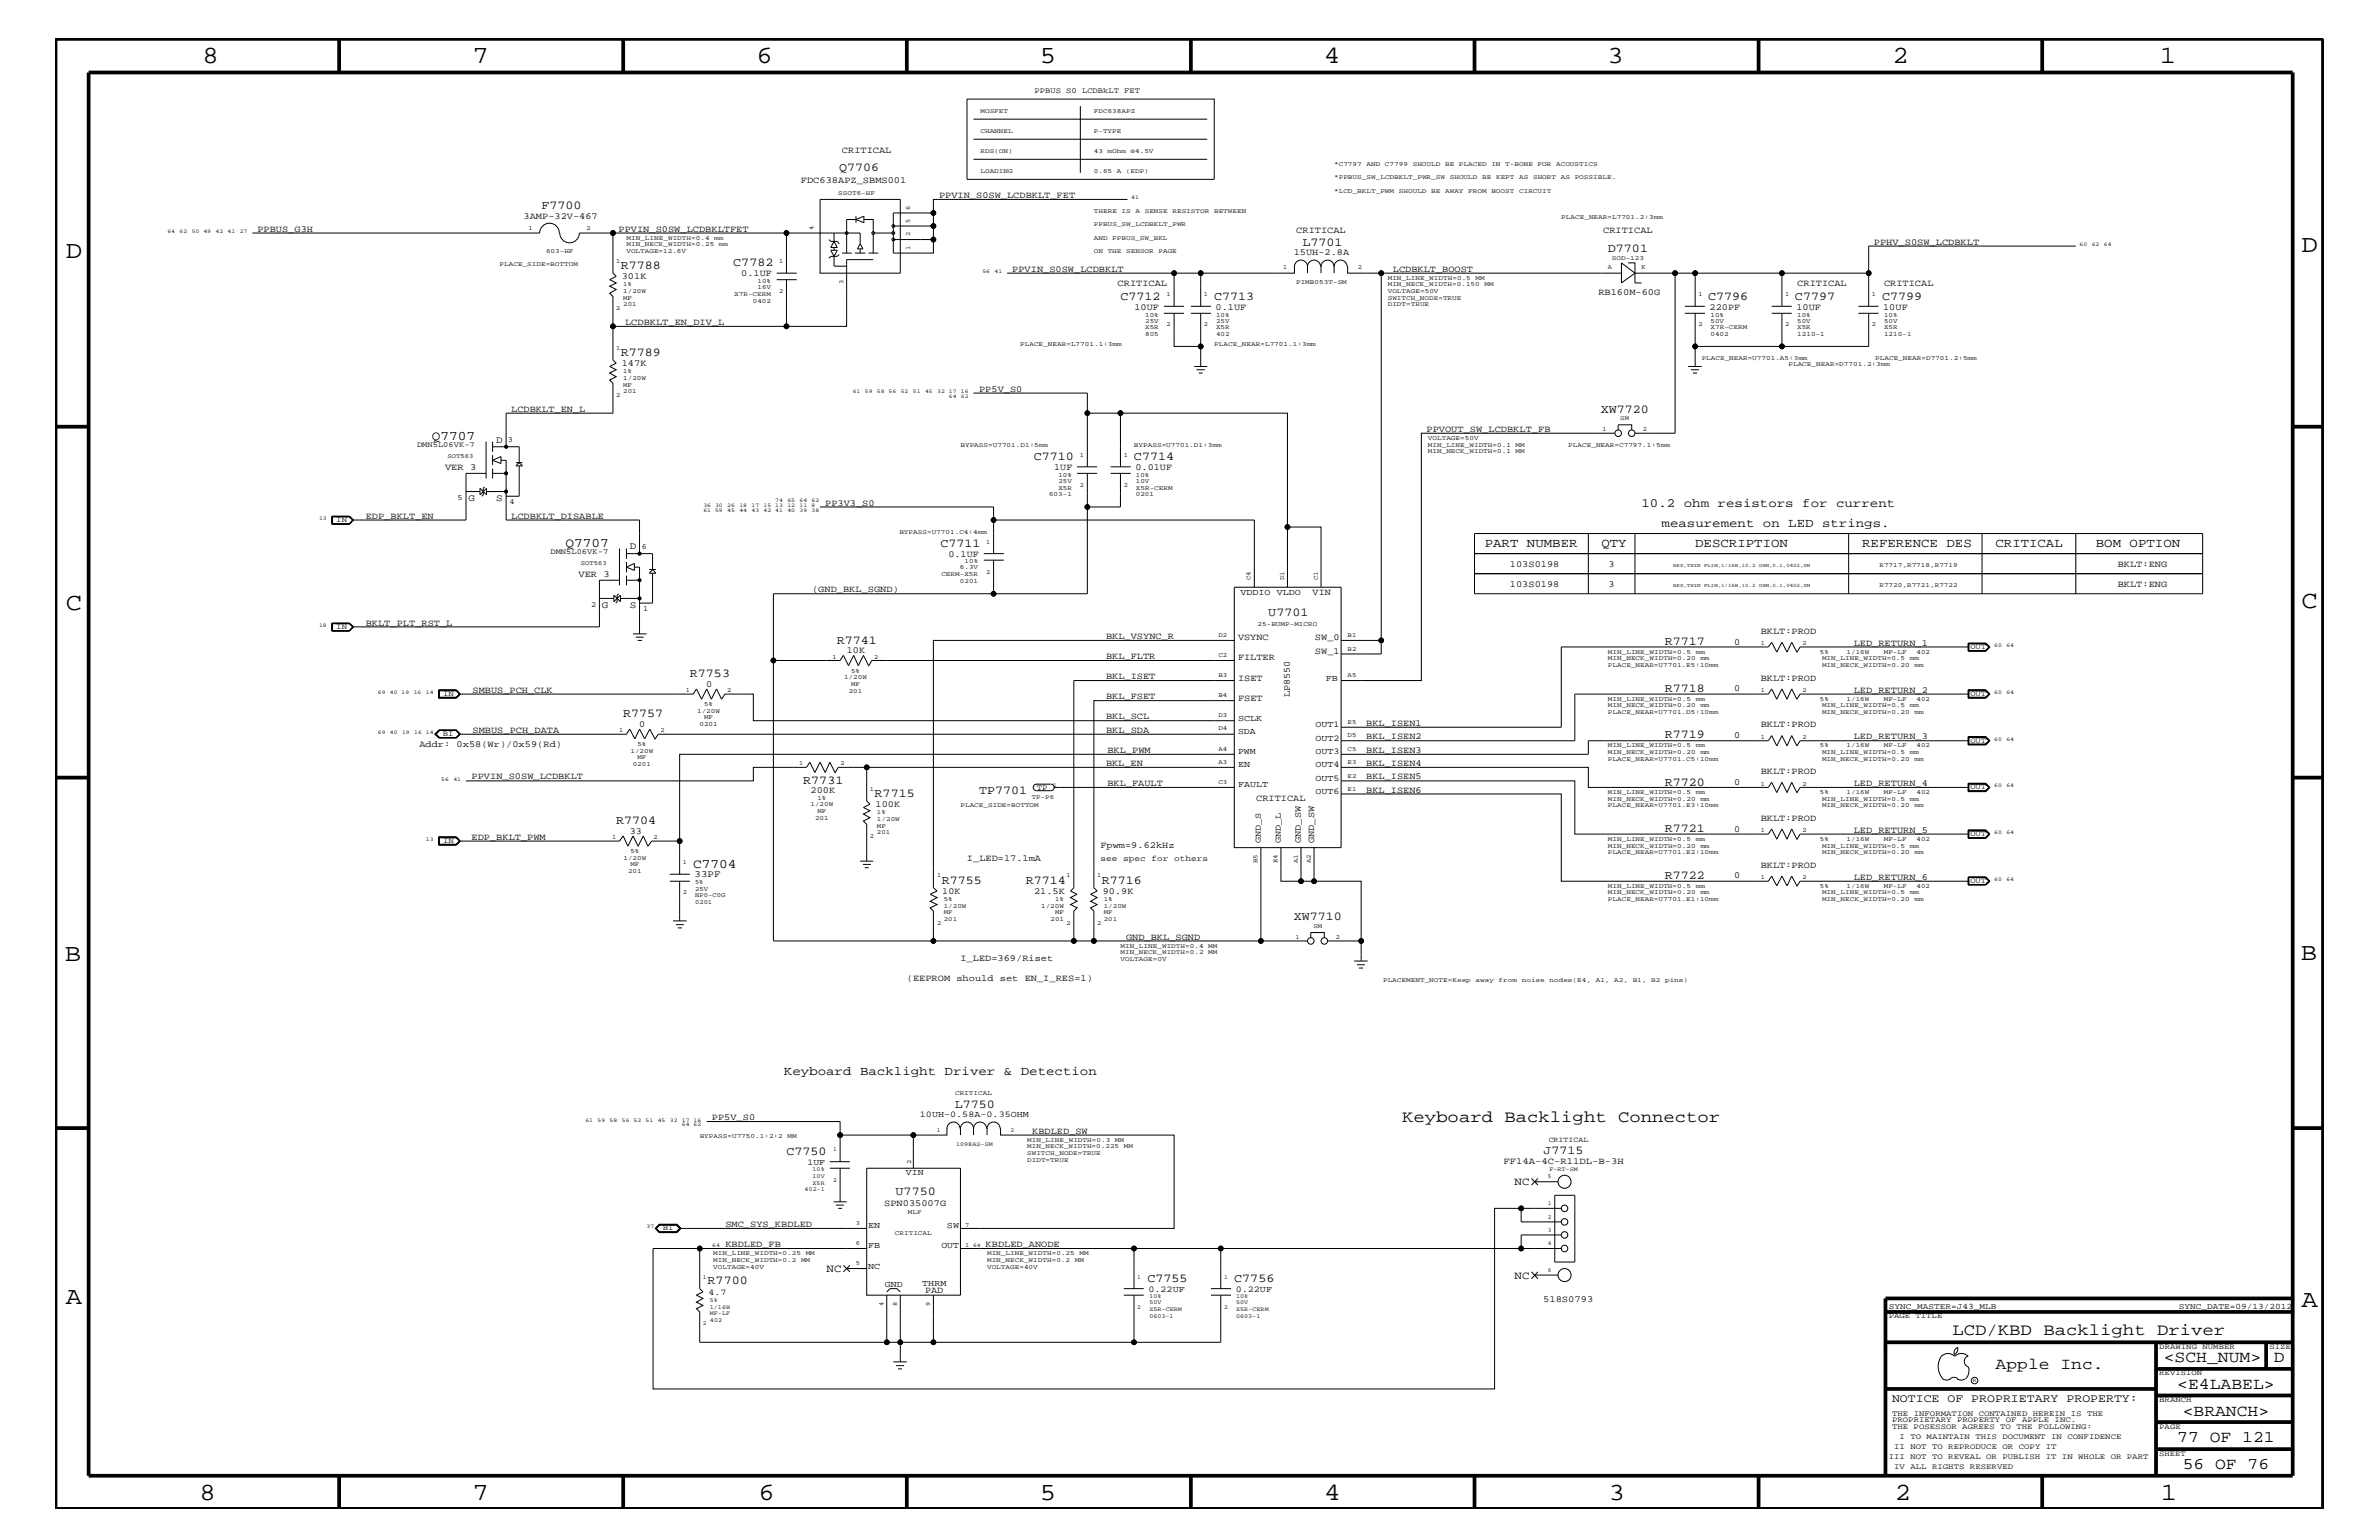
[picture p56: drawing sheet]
<svg xmlns="http://www.w3.org/2000/svg" width="432mm" height="279mm" viewBox="0 0 432 279" stroke-linecap="round" stroke-linejoin="round" font-family="sans-serif">
<defs><g id="words">
<g font-size="4.5">
<text x="36.7" y="11.5">8</text>
<text x="85.8" y="11.5">7</text>
<text x="137.3" y="11.5">6</text>
<text x="188.7" y="11.5">5</text>
<text x="240.3" y="11.5">4</text>
<text x="291.8" y="11.5">3</text>
<text x="343.5" y="11.5">2</text>
<text x="392" y="11.5">1</text>
<text x="11.9" y="46.8">D</text>
<text x="417.7" y="45.7">D</text>
<text x="11.9" y="110.6">C</text>
<text x="417.8" y="110.3">C</text>
<text x="11.8" y="174.3">B</text>
<text x="417.6" y="174.2">B</text>
<text x="11.9" y="236.7">A</text>
<text x="417.8" y="237.1">A</text>
<text x="36.2" y="272.1">8</text>
<text x="85.8" y="272.1">7</text>
<text x="137.7" y="272.1">6</text>
<text x="188.7" y="272.1">5</text>
<text x="240.4" y="272.1">4</text>
<text x="292" y="272.1">3</text>
<text x="343.9" y="272.1">2</text>
<text x="392.2" y="272.1">1</text>
</g>
<g font-size="3">
<text x="254.5" y="203.5">Keyboard Backlight Connector</text>
<text x="354.4" y="242.3">LCD/KBD Backlight Driver</text>
<text x="362.2" y="248.4">Apple Inc.</text>
<text x="392.7" y="247.1">&lt;SCH_NUM&gt;</text>
<text x="395.2" y="252">&lt;E4LABEL&gt;</text>
<text x="412.7" y="247.1">D</text>
<text x="396.2" y="256.8">&lt;BRANCH&gt;</text>
<text x="395.2" y="261.6">77 OF 121</text>
<text x="396.2" y="266.6">56 OF 76</text>
</g>
<g font-size="2.4">
<text x="78.4" y="79.9">Q7707</text>
<text x="102.6" y="99.3">Q7707</text>
<text x="125.8" y="157.4">C7704</text>
</g>
<g font-size="2.3">
<text x="297.9" y="92">10.2 ohm resistors for current</text>
<text x="301.6" y="95.6">measurement on LED strings.</text>
<text x="269.5" y="99.3">PART NUMBER</text>
<text x="290.7" y="99.3">QTY</text>
<text x="307.7" y="99.3">DESCRIPTION</text>
<text x="338" y="99.3">REFERENCE DES</text>
<text x="362.2" y="99.3">CRITICAL</text>
<text x="380.4" y="99.3">BOM OPTION</text>
<text x="142.3" y="195">Keyboard Backlight Driver &amp; Detection</text>
</g>
<g font-size="2.2">
<text x="152.3" y="31">Q7706</text>
<text x="98.3" y="37.9">F7700</text>
<text x="236.4" y="44.6">L7701</text>
<text x="291.8" y="45.7">D7701</text>
<text x="112.7" y="48.8">R7788</text>
<text x="133.1" y="48.3">C7782</text>
<text x="203.4" y="54.4">C7712</text>
<text x="220.4" y="54.4">C7713</text>
<text x="310" y="54.4">C7796</text>
<text x="325.8" y="54.4">C7797</text>
<text x="341.6" y="54.4">C7799</text>
<text x="112.7" y="64.5">R7789</text>
<text x="290.5" y="74.9">XW7720</text>
<text x="187.6" y="83.5">C7710</text>
<text x="205.8" y="83.5">C7714</text>
<text x="170.7" y="99.3">C7711</text>
<text x="230.2" y="111.7">U7701</text>
<text x="151.9" y="116.8">R7741</text>
<text x="302.2" y="117">R7717</text>
<text x="125.2" y="122.9">R7753</text>
<text x="302.2" y="125.5">R7718</text>
<text x="113.1" y="130.2">R7757</text>
<text x="302.2" y="134">R7719</text>
<text x="145.8" y="142.3">R7731</text>
<text x="302.2" y="142.5">R7720</text>
<text x="111.8" y="149.5">R7704</text>
<text x="158.8" y="144.6">R7715</text>
<text x="177.7" y="144">TP7701</text>
<text x="302.2" y="151">R7721</text>
<text x="170.9" y="160.3">R7755</text>
<text x="186.2" y="160.3">R7714</text>
<text x="200" y="160.3">R7716</text>
<text x="302.2" y="159.5">R7722</text>
<text x="234.8" y="167">XW7710</text>
<text x="173.3" y="200.9">L7750</text>
<text x="142.7" y="209.6">C7750</text>
<text x="280.2" y="209.3">J7715</text>
<text x="162.6" y="216.9">U7750</text>
<text x="128.4" y="233">R7700</text>
<text x="208.3" y="232.6">C7755</text>
<text x="224" y="232.6">C7756</text>
</g>
<text font-size="2.1" x="343.4" y="254.4">NOTICE OF PROPRIETARY PROPERTY:</text>
<g font-size="2">
<text x="274.9" y="215">NC</text>
<text x="150" y="230.7">NC</text>
<text x="274.9" y="232">NC</text>
</g>
<g font-size="1.8">
<text x="90.1" y="80.3">D</text>
<text x="85" y="90.9">G</text>
<text x="90.1" y="90.9">S</text>
<text x="114.3" y="99.7">D</text>
<text x="109.2" y="110.3">G</text>
<text x="114.3" y="110.3">S</text>
<text x="126.1" y="159.2">33PF</text>
</g>
<g font-size="1.7">
<text x="152.8" y="27.7">CRITICAL</text>
<text x="145.4" y="33.1">FDC638APZ_SBMS001</text>
<text x="170.4" y="35.9">PPVIN_S0SW_LCDBKLT_FET</text>
<text x="95" y="39.8">3AMP-32V-467</text>
<text x="46.7" y="42">PPBUS_G3H</text>
<text x="112.3" y="42">PPVIN_S0SW_LCDBKLTFET</text>
<text x="234.8" y="46.3">15UH-2.8A</text>
<text x="235.3" y="42.3">CRITICAL</text>
<text x="291" y="42.3">CRITICAL</text>
<text x="340.1" y="44.4">PPHV_S0SW_LCDBKLT</text>
<text x="112.9" y="50.7">301K</text>
<text x="134.5" y="50.2">0.1UF</text>
<text x="183.7" y="49.3">PPVIN_S0SW_LCDBKLT</text>
<text x="202.9" y="51.9">CRITICAL</text>
<text x="252.8" y="49.3">LCDBKLT_BOOST</text>
<text x="290.1" y="53.5">RB160M-60G</text>
<text x="326.2" y="51.9">CRITICAL</text>
<text x="342" y="51.9">CRITICAL</text>
<text x="113.5" y="59">LCDBKLT_EN_DIV_L</text>
<text x="205.9" y="56.2">10UF</text>
<text x="220.6" y="56.2">0.1UF</text>
<text x="310.3" y="56.2">220PF</text>
<text x="326.1" y="56.2">10UF</text>
<text x="341.8" y="56.2">10UF</text>
<text x="112.9" y="66.4">147K</text>
<text x="177.7" y="71.1">PP5V_S0</text>
<text x="92.8" y="74.7">LCDBKLT_EN_L</text>
<text x="258.9" y="78.3">PPVOUT_SW_LCDBKLT_FB</text>
<text x="80.8" y="85.3">VER 3</text>
<text x="191.3" y="85.3">1UF</text>
<text x="206.1" y="85.3">0.01UF</text>
<text x="66.4" y="94.2">EDP_BKLT_EN</text>
<text x="92.8" y="94.2">LCDBKLT_DISABLE</text>
<text x="149.8" y="91.7">PP3V3_S0</text>
<text x="172.1" y="101">0.1UF</text>
<text x="105" y="104.7">VER 3</text>
<text x="147.4" y="107.5">(GND_BKL_SGND)</text>
<text x="238.3" y="108">VIN</text>
<text x="274.1" y="102.9">103S0198</text>
<text x="274.1" y="106.5">103S0198</text>
<text x="292" y="102.9">3</text>
<text x="292" y="106.5">3</text>
<text x="384.4" y="102.9">BKLT:ENG</text>
<text x="384.4" y="106.5">BKLT:ENG</text>
<text x="66.4" y="113.6">BKLT_PLT_RST_L</text>
<text x="153.7" y="118.5">10K</text>
<text x="200.7" y="115.9">BKL_VSYNC_R</text>
<text x="200.7" y="119.6">BKL_FLTR</text>
<text x="224.7" y="116.2">VSYNC</text>
<text x="224.7" y="119.8">FILTER</text>
<text x="238.7" y="116.2">SW_0</text>
<text x="238.7" y="118.6">SW_1</text>
<text x="314.7" y="117">0</text>
<text x="319.6" y="115">BKLT:PROD</text>
<text x="336.5" y="117.2">LED_RETURN_1</text>
<text x="85.8" y="125.7">SMBUS_PCH_CLK</text>
<text x="128.1" y="124.6">0</text>
<text x="200.7" y="123.2">BKL_ISET</text>
<text x="224.7" y="123.5">ISET</text>
<text x="314.7" y="125.4">0</text>
<text x="319.6" y="123.5">BKLT:PROD</text>
<text x="336.5" y="125.7">LED_RETURN_2</text>
<text x="116" y="131.9">0</text>
<text x="200.7" y="130.5">BKL_SCL</text>
<text x="200.7" y="126.9">BKL_FSET</text>
<text x="224.7" y="127.1">FSET</text>
<text x="234.1" y="126.5" transform="rotate(-90 234.1 126.5)">LP8550</text>
<text x="248" y="131.7">BKL_ISEN1</text>
<text x="319.6" y="131.9">BKLT:PROD</text>
<text x="76.1" y="135.6">Addr: 0x58(Wr)/0x59(Rd)</text>
<text x="85.8" y="133">SMBUS_PCH_DATA</text>
<text x="200.7" y="133">BKL_SDA</text>
<text x="201" y="136.6">BKL_PWM</text>
<text x="248" y="136.6">BKL_ISEN3</text>
<text x="248" y="134.1">BKL_ISEN2</text>
<text x="314.7" y="133.9">0</text>
<text x="336.5" y="134.1">LED_RETURN_3</text>
<text x="85.6" y="141.4">PPVIN_S0SW_LCDBKLT</text>
<text x="147.1" y="144">200K</text>
<text x="200.7" y="139">BKL_EN</text>
<text x="201" y="142.6">BKL_FAULT</text>
<text x="248" y="139">BKL_ISEN4</text>
<text x="248" y="141.4">BKL_ISEN5</text>
<text x="248" y="143.9">BKL_ISEN6</text>
<text x="314.7" y="142.4">0</text>
<text x="319.6" y="140.4">BKLT:PROD</text>
<text x="336.5" y="142.6">LED_RETURN_4</text>
<text x="158.9" y="146.4">100K</text>
<text x="228" y="145.3">CRITICAL</text>
<text x="319.6" y="149">BKLT:PROD</text>
<text x="85.6" y="152.3">EDP_BKLT_PWM</text>
<text x="114.3" y="151.2">33</text>
<text x="199.7" y="153.8">Fpwm=9.62kHz</text>
<text x="236.1" y="152.9" transform="rotate(-90 236.1 152.9)">GND_SW</text>
<text x="238.5" y="152.9" transform="rotate(-90 238.5 152.9)">GND_SW</text>
<text x="314.7" y="150.9">0</text>
<text x="336.5" y="151.1">LED_RETURN_5</text>
<text x="175.5" y="156.2">I_LED=17.1mA</text>
<text x="314.7" y="159.4">0</text>
<text x="319.6" y="157.4">BKLT:PROD</text>
<text x="336.5" y="159.6">LED_RETURN_6</text>
<text x="171" y="162.2">10K</text>
<text x="187.7" y="162.2">21.5K</text>
<text x="200.2" y="162.2">90.9K</text>
<text x="204.4" y="170.5">GND_BKL_SGND</text>
<text x="164.6" y="178">(EEPROM should set EN_I_RES=1)</text>
<text x="174.3" y="174.4">I_LED=369/Riset</text>
<text x="129.2" y="203.2">PP5V_S0</text>
<text x="187.4" y="205.7">KBDLED_SW</text>
<text x="272.9" y="211.1">FF14A-4C-R11DL-B-3H</text>
<text x="160.5" y="218.7">SPN035007G</text>
<text x="131.7" y="226.3">KBDLED_FB</text>
<text x="131.7" y="222.6">SMC_SYS_KBDLED</text>
<text x="178.9" y="226.3">KBDLED_ANODE</text>
<text x="167.9" y="234.6">PAD</text>
<text x="280.1" y="236.2">518S0793</text>
</g>
<g font-size="1.6">
<text x="225.1" y="108">VDDIO VLDO</text>
<text x="240.6" y="123.5">FB</text>
<text x="224.7" y="130.8">SCLK</text>
<text x="238.8" y="131.9">OUT1</text>
<text x="224.7" y="136.8">PWM</text>
<text x="224.7" y="133.2">SDA</text>
<text x="238.8" y="136.8">OUT3</text>
<text x="238.8" y="134.4">OUT2</text>
<text x="224.7" y="142.9">FAULT</text>
<text x="224.7" y="139.2">EN</text>
<text x="238.8" y="139.2">OUT4</text>
<text x="238.8" y="141.7">OUT5</text>
<text x="238.8" y="144">OUT6</text>
<text x="228.9" y="152.9" transform="rotate(-90 228.9 152.9)">GND_S</text>
<text x="232.5" y="152.9" transform="rotate(-90 232.5 152.9)">GND_L</text>
<text x="167" y="202.6">10UH-0.58A-0.35OHM</text>
<text x="146.6" y="211.4">1UF</text>
<text x="164.4" y="213.1">VIN</text>
<text x="157.6" y="226.5">FB</text>
<text x="157.6" y="222.9">EN</text>
<text x="170.9" y="226.5">OUT</text>
<text x="171.9" y="222.9">SW</text>
<text x="157.6" y="230.2">NC</text>
<text x="160.6" y="233.5">GND</text>
<text x="167.4" y="233.3">THRM</text>
<text x="128.6" y="234.9">4.7</text>
<text x="208.4" y="234.4">0.22UF</text>
<text x="224.3" y="234.4">0.22UF</text>
</g>
<g font-size="1.5">
<text x="199.7" y="156.2">see spec for others</text>
<text x="342.8" y="237.4">SYNC_MASTER=J43_MLB</text>
<text x="395.5" y="237.4">SYNC_DATE=09/13/2012</text>
</g>
<g font-size="1.4">
<text x="187.8" y="16.8">PPBUS S0 LCDBkLT FET</text>
<text x="75.7" y="81.1">DMN5L06VK-7</text>
<text x="92.2" y="80.2">3</text>
<text x="61" y="94.8">IN</text>
<text x="83.1" y="90.7">5</text>
<text x="92.5" y="91.5">4</text>
<text x="99.9" y="100.5">DMN5L06VK-7</text>
<text x="116.5" y="99.6">6</text>
<text x="107.3" y="110.2">2</text>
<text x="116.8" y="110.9">1</text>
<text x="61" y="114.2">IN</text>
<text x="357.6" y="117.8">OUT</text>
<text x="80.4" y="126.3">IN</text>
<text x="357.6" y="126.3">OUT</text>
<text x="80.3" y="133.5">BI</text>
<text x="357.6" y="134.7">OUT</text>
<text x="188.2" y="143.4">TP</text>
<text x="357.6" y="143.2">OUT</text>
<text x="80.4" y="152.9">IN</text>
<text x="357.6" y="151.8">OUT</text>
<text x="357.6" y="160.2">OUT</text>
<text x="281.1" y="207.1">CRITICAL</text>
<text x="120.3" y="223.2">BI</text>
<text x="342.8" y="239.2">PAGE TITLE</text>
<text x="391.9" y="244.7">DRAWING NUMBER</text>
<text x="411.9" y="244.7">SIZE</text>
<text x="391.9" y="249.5">REVISION</text>
<text x="343.4" y="256.8">THE INFORMATION CONTAINED HEREIN IS THE</text>
<text x="391.9" y="254.4">BRANCH</text>
<text x="343.4" y="259.3">THE POSESSOR AGREES TO THE FOLLOWING:</text>
<text x="343.4" y="258">PROPRIETARY PROPERTY OF APPLE INC.</text>
<text x="343.8" y="262.9">II NOT TO REPRODUCE OR COPY IT</text>
<text x="344.8" y="261.1">I TO MAINTAIN THIS DOCUMENT IN CONFIDENCE</text>
<text x="391.9" y="259.3">PAGE</text>
<text x="342.8" y="264.7">III NOT TO REVEAL OR PUBLISH IT IN WHOLE OR PART</text>
<text x="343.8" y="266.6">IV ALL RIGHTS RESERVED</text>
<text x="391.9" y="264.1">SHEET</text>
</g>
<g font-size="1.2">
<text x="178" y="20.4">MOSFET</text>
<text x="198.5" y="20.4">FDC638APZ</text>
<text x="178" y="24.1">CHANNEL</text>
<text x="178" y="27.7">RDS(ON)</text>
<text x="198.5" y="24.1">P-TYPE</text>
<text x="198.5" y="27.7">43</text>
<text x="201" y="27.7">mOhm</text>
<text x="205.2" y="27.7">@4.5V</text>
<text x="152.1" y="35.3">SSOT6-HF</text>
<text x="178" y="31.4">LOADING</text>
<text x="198.5" y="31.4">0.65</text>
<text x="202.7" y="31.4">A</text>
<text x="204.4" y="31.4">(EDP)</text>
<text x="242.1" y="30.2">*C7797</text>
<text x="242.1" y="35">*LCD_BKLT_PWM</text>
<text x="242.1" y="32.5">*PPBUS_SW_LCDBKLT_PWR_SW</text>
<text x="248" y="30.2">AND</text>
<text x="251.4" y="30.2">C7799</text>
<text x="253.9" y="35">SHOULD</text>
<text x="256.4" y="30.2">SHOULD</text>
<text x="259.8" y="35">BE</text>
<text x="262.3" y="30.2">BE</text>
<text x="262.3" y="35">AWAY</text>
<text x="263.1" y="32.5">SHOULD</text>
<text x="264.8" y="30.2">PLACED</text>
<text x="266.5" y="35">FROM</text>
<text x="269" y="32.5">BE</text>
<text x="270.7" y="30.2">IN</text>
<text x="270.7" y="35">BOOST</text>
<text x="271.5" y="32.5">KEPT</text>
<text x="273.2" y="30.2">T-BONE</text>
<text x="275.7" y="35">CIRCUIT</text>
<text x="275.7" y="32.5">AS</text>
<text x="278.3" y="32.5">SHORT</text>
<text x="279.1" y="30.2">FOR</text>
<text x="282.4" y="30.2">ACOUSTICS</text>
<text x="283.3" y="32.5">AS</text>
<text x="285.8" y="32.5">POSSIBLE.</text>
<text x="95.9" y="41.7">1</text>
<text x="106.4" y="41.7">2</text>
<text x="147.7" y="41.7" transform="rotate(-90 147.7 41.7)">4</text>
<text x="165.2" y="40.4" transform="rotate(-90 165.2 40.4)">5</text>
<text x="165.2" y="38" transform="rotate(-90 165.2 38)">6</text>
<text x="198.5" y="38.6">THERE</text>
<text x="198.5" y="41">PPBUS_SW_LCDBKLT_PWR</text>
<text x="203.6" y="38.6">IS</text>
<text x="206.1" y="38.6">A</text>
<text x="207.8" y="38.6">SENSE</text>
<text x="212.8" y="38.6">RESISTOR</text>
<text x="220.4" y="38.6">BETWEEN</text>
<text x="283.4" y="39.8">PLACE_NEAR=L7701.2:3mm</text>
<text x="99.1" y="45.9">603-HF</text>
<text x="111.8" y="47.7">1</text>
<text x="113.7" y="43.5">MIN_LINE_WIDTH=0.4</text>
<text x="113.7" y="44.6">MIN_NECK_WIDTH=0.25</text>
<text x="113.7" y="45.9">VOLTAGE=12.6V</text>
<text x="129.6" y="43.5">mm</text>
<text x="130.5" y="44.6">mm</text>
<text x="141.4" y="47.7">1</text>
<text x="165.2" y="45.3" transform="rotate(-90 165.2 45.3)">1</text>
<text x="165.2" y="42.9" transform="rotate(-90 165.2 42.9)">2</text>
<text x="198.5" y="45.9">ON</text>
<text x="198.5" y="43.5">AND</text>
<text x="201.1" y="45.9">THE</text>
<text x="201.9" y="43.5">PPBUS_SW_BKL</text>
<text x="204.4" y="45.9">SENSOR</text>
<text x="210.3" y="45.9">PAGE</text>
<text x="292.6" y="47.1">SOD-123</text>
<text x="90.7" y="48.3">PLACE_SIDE=BOTTOM</text>
<text x="113.1" y="51.9">1%</text>
<text x="113.1" y="53.2">1/20W</text>
<text x="133.3" y="53.6">X7R-CERM</text>
<text x="137.5" y="51.3">10%</text>
<text x="137.5" y="52.4">16V</text>
<text x="141.4" y="53.2">2</text>
<text x="153.1" y="51.5" transform="rotate(-90 153.1 51.5)">3</text>
<text x="211.8" y="53.8">1</text>
<text x="218.5" y="53.8">1</text>
<text x="232.9" y="48.9">1</text>
<text x="235.2" y="51.5">PIMB053T-SM</text>
<text x="246.5" y="48.9">2</text>
<text x="251.9" y="50.7">MIN_LINE_WIDTH=0.5</text>
<text x="251.9" y="53.2">VOLTAGE=50V</text>
<text x="251.9" y="51.9">MIN_NECK_WIDTH=0.150</text>
<text x="267.8" y="50.7">MM</text>
<text x="269.4" y="51.9">MM</text>
<text x="291.8" y="48.9">A</text>
<text x="297.9" y="48.9">K</text>
<text x="308.3" y="53.8">1</text>
<text x="324" y="53.8">1</text>
<text x="339.8" y="53.8">1</text>
<text x="111.8" y="56.2">2</text>
<text x="113.1" y="54.4">MF</text>
<text x="113.1" y="55.6">201</text>
<text x="136.7" y="54.9">0402</text>
<text x="207.9" y="58.5">25V</text>
<text x="207.9" y="57.4">10%</text>
<text x="207.9" y="59.7">X5R</text>
<text x="211.8" y="59.2">2</text>
<text x="218.5" y="59.2">2</text>
<text x="220.7" y="58.5">25V</text>
<text x="220.7" y="57.4">10%</text>
<text x="220.7" y="59.7">X5R</text>
<text x="251.9" y="55.6">DIDT=TRUE</text>
<text x="251.9" y="54.4">SWITCH_NODE=TRUE</text>
<text x="308.3" y="59.2">2</text>
<text x="310.5" y="59.7">X7R-CERM</text>
<text x="310.5" y="57.4">10%</text>
<text x="310.5" y="58.5">50V</text>
<text x="324" y="59.2">2</text>
<text x="326.2" y="57.4">10%</text>
<text x="326.2" y="59.7">X5R</text>
<text x="326.2" y="58.5">50V</text>
<text x="339.8" y="59.2">2</text>
<text x="342" y="57.4">10%</text>
<text x="342" y="59.7">X5R</text>
<text x="342" y="58.5">50V</text>
<text x="111.8" y="63.4">1</text>
<text x="185.2" y="62.9">PLACE_NEAR=L7701.1:3mm</text>
<text x="207.9" y="60.9">805</text>
<text x="220.4" y="62.9">PLACE_NEAR=L7701.1:3mm</text>
<text x="220.7" y="60.9">402</text>
<text x="308.9" y="65.3">PLACE_NEAR=U7701.A5:3mm</text>
<text x="310.5" y="60.9">0402</text>
<text x="326.2" y="60.9">1210-1</text>
<text x="340.4" y="65.3">PLACE_NEAR=D7701.2:5mm</text>
<text x="342" y="60.9">1210-1</text>
<text x="111.8" y="72">2</text>
<text x="113.1" y="70.1">MF</text>
<text x="113.1" y="67.7">1%</text>
<text x="113.1" y="68.9">1/20W</text>
<text x="113.1" y="71.3">201</text>
<text x="324.6" y="66.5">PLACE_NEAR=D7701.2:3mm</text>
<text x="294.1" y="76.2">SM</text>
<text x="81.2" y="83.1">SOT563</text>
<text x="174.3" y="81.1">BYPASS=U7701.D1:5mm</text>
<text x="196" y="82.8">1</text>
<text x="204" y="82.8">1</text>
<text x="205.8" y="81.1">BYPASS=U7701.D1:3mm</text>
<text x="259.2" y="79.9">VOLTAGE=50V</text>
<text x="259.2" y="81.1">MIN_LINE_WIDTH=0.1</text>
<text x="259.2" y="82.2">MIN_NECK_WIDTH=0.1</text>
<text x="275.1" y="81.1">MM</text>
<text x="275.1" y="82.2">MM</text>
<text x="284.6" y="81.1">PLACE_NEAR=C7797.1:5mm</text>
<text x="290.9" y="78.3">1</text>
<text x="298.2" y="78.3">2</text>
<text x="192.1" y="87.6">25V</text>
<text x="192.1" y="86.5">10%</text>
<text x="192.1" y="88.8">X5R</text>
<text x="196" y="88.3">2</text>
<text x="204" y="88.3">2</text>
<text x="206.2" y="86.5">10%</text>
<text x="206.2" y="87.6">10V</text>
<text x="206.2" y="88.8">X5R-CERM</text>
<text x="190.4" y="90">603-1</text>
<text x="206.2" y="90">0201</text>
<text x="163.2" y="96.8">BYPASS=U7701.C4:4mm</text>
<text x="179" y="98.7">1</text>
<text x="105.4" y="102.5">SOT563</text>
<text x="170.9" y="104.6">CERM-X5R</text>
<text x="174.2" y="105.8">0201</text>
<text x="174.2" y="103.3">6.3V</text>
<text x="175.1" y="102.2">10%</text>
<text x="179" y="104.1">2</text>
<text x="227" y="105.3" transform="rotate(-90 227 105.3)">C4</text>
<text x="233.1" y="105.3" transform="rotate(-90 233.1 105.3)">D1</text>
<text x="239.2" y="105.3" transform="rotate(-90 239.2 105.3)">C1</text>
<text x="341.1" y="102.9">R7717,R7718,R7719</text>
<text x="341.1" y="106.5">R7720,R7721,R7722</text>
<text x="228.3" y="113.6">25-BUMP-MICRO</text>
<text x="151.1" y="119.5">1</text>
<text x="158.7" y="119.5">2</text>
<text x="221.1" y="115.5">D2</text>
<text x="221.1" y="119.2">C2</text>
<text x="244.6" y="118.1">B2</text>
<text x="244.6" y="115.6">B1</text>
<text x="291.8" y="118.6">MIN_LINE_WIDTH=0.5</text>
<text x="291.8" y="119.8">MIN_NECK_WIDTH=0.20</text>
<text x="307.8" y="118.6">mm</text>
<text x="308.6" y="119.8">mm</text>
<text x="319.6" y="117">1</text>
<text x="327.2" y="117">2</text>
<text x="330.3" y="118.6">5%</text>
<text x="330.7" y="119.8">MIN_LINE_WIDTH=0.5</text>
<text x="335.2" y="118.6">1/16W</text>
<text x="341.9" y="118.6">MF-LF</text>
<text x="346.6" y="119.8">mm</text>
<text x="347.9" y="118.6">402</text>
<text x="124.5" y="125.5">1</text>
<text x="132" y="125.5">2</text>
<text x="153.2" y="123.2">1/20W</text>
<text x="154.1" y="125.7">201</text>
<text x="154.5" y="122">5%</text>
<text x="154.5" y="124.4">MF</text>
<text x="221.1" y="122.9">B3</text>
<text x="244.6" y="122.9">A5</text>
<text x="291.8" y="121">PLACE_NEAR=U7701.E5:10mm</text>
<text x="319.6" y="125.5">1</text>
<text x="327.2" y="125.5">2</text>
<text x="330.7" y="121">MIN_NECK_WIDTH=0.20</text>
<text x="347.5" y="121">mm</text>
<text x="126.5" y="129.3">1/20W</text>
<text x="127" y="131.7">0201</text>
<text x="127.8" y="128">5%</text>
<text x="127.8" y="130.5">MF</text>
<text x="221.1" y="130.2">D3</text>
<text x="221.1" y="126.5">B4</text>
<text x="244.6" y="131.3">E5</text>
<text x="291.8" y="127.1">MIN_LINE_WIDTH=0.5</text>
<text x="291.8" y="128.3">MIN_NECK_WIDTH=0.20</text>
<text x="291.8" y="129.6">PLACE_NEAR=U7701.D5:10mm</text>
<text x="307.8" y="127.1">mm</text>
<text x="308.6" y="128.3">mm</text>
<text x="330.3" y="127.1">5%</text>
<text x="330.7" y="128.3">MIN_LINE_WIDTH=0.5</text>
<text x="330.7" y="129.6">MIN_NECK_WIDTH=0.20</text>
<text x="335.2" y="127.1">1/16W</text>
<text x="341.9" y="127.1">MF-LF</text>
<text x="346.6" y="128.3">mm</text>
<text x="347.5" y="129.6">mm</text>
<text x="347.9" y="127.1">402</text>
<text x="112.4" y="132.8">1</text>
<text x="114.4" y="136.6">1/20W</text>
<text x="115.7" y="135.3">5%</text>
<text x="115.7" y="137.8">MF</text>
<text x="119.9" y="132.8">2</text>
<text x="221.1" y="132.5">D4</text>
<text x="221.1" y="136.2">A4</text>
<text x="244.6" y="136.2">C5</text>
<text x="244.6" y="133.8">D5</text>
<text x="291.8" y="135.6">MIN_LINE_WIDTH=0.5</text>
<text x="291.8" y="136.8">MIN_NECK_WIDTH=0.20</text>
<text x="307.8" y="135.6">mm</text>
<text x="308.6" y="136.8">mm</text>
<text x="319.6" y="134.1">1</text>
<text x="327.2" y="134.1">2</text>
<text x="330.3" y="135.6">5%</text>
<text x="330.7" y="136.8">MIN_LINE_WIDTH=0.5</text>
<text x="335.2" y="135.6">1/16W</text>
<text x="341.9" y="135.6">MF-LF</text>
<text x="346.6" y="136.8">mm</text>
<text x="347.9" y="135.6">402</text>
<text x="114.9" y="139">0201</text>
<text x="145" y="138.9">1</text>
<text x="152.6" y="138.9">2</text>
<text x="157.9" y="143.5">1</text>
<text x="221.1" y="142.3">C3</text>
<text x="221.1" y="138.6">A3</text>
<text x="244.6" y="143.5">E1</text>
<text x="244.6" y="141.1">E2</text>
<text x="244.6" y="138.6">E3</text>
<text x="291.8" y="138">PLACE_NEAR=U7701.C5:10mm</text>
<text x="319.6" y="142.5">1</text>
<text x="327.2" y="142.5">2</text>
<text x="330.7" y="138">MIN_NECK_WIDTH=0.20</text>
<text x="347.5" y="138">mm</text>
<text x="147.1" y="146.2">1/20W</text>
<text x="148" y="148.7">201</text>
<text x="148.4" y="147.5">MF</text>
<text x="148.4" y="145.1">1%</text>
<text x="159.2" y="147.7">1%</text>
<text x="159.2" y="149">1/20W</text>
<text x="174.3" y="146.5">PLACE_SIDE=BOTTOM</text>
<text x="187.3" y="144.9">TP-P6</text>
<text x="291.8" y="144">MIN_LINE_WIDTH=0.5</text>
<text x="291.8" y="145.3">MIN_NECK_WIDTH=0.20</text>
<text x="291.8" y="146.5">PLACE_NEAR=U7701.E3:10mm</text>
<text x="307.8" y="144">mm</text>
<text x="308.6" y="145.3">mm</text>
<text x="330.3" y="144">5%</text>
<text x="330.7" y="145.3">MIN_LINE_WIDTH=0.5</text>
<text x="330.7" y="146.5">MIN_NECK_WIDTH=0.20</text>
<text x="335.2" y="144">1/16W</text>
<text x="341.9" y="144">MF-LF</text>
<text x="346.6" y="145.3">mm</text>
<text x="347.5" y="146.5">mm</text>
<text x="347.9" y="144">402</text>
<text x="111.1" y="152.2">1</text>
<text x="113.2" y="156">1/20W</text>
<text x="114.4" y="154.7">5%</text>
<text x="118.6" y="152.2">2</text>
<text x="157.9" y="152">2</text>
<text x="159.2" y="151.3">201</text>
<text x="159.2" y="150.1">MF</text>
<text x="291.8" y="152.6">MIN_LINE_WIDTH=0.5</text>
<text x="291.8" y="153.8">MIN_NECK_WIDTH=0.20</text>
<text x="291.8" y="155">PLACE_NEAR=U7701.E2:10mm</text>
<text x="307.8" y="152.6">mm</text>
<text x="308.6" y="153.8">mm</text>
<text x="319.6" y="151">1</text>
<text x="327.2" y="151">2</text>
<text x="330.3" y="152.6">5%</text>
<text x="330.7" y="153.8">MIN_LINE_WIDTH=0.5</text>
<text x="330.7" y="155">MIN_NECK_WIDTH=0.20</text>
<text x="335.2" y="152.6">1/16W</text>
<text x="341.9" y="152.6">MF-LF</text>
<text x="346.6" y="153.8">mm</text>
<text x="347.5" y="155">mm</text>
<text x="347.9" y="152.6">402</text>
<text x="114" y="158.4">201</text>
<text x="114.4" y="157.2">MF</text>
<text x="124" y="156.8">1</text>
<text x="126.2" y="160.5">5%</text>
<text x="126.2" y="161.6">25V</text>
<text x="170.1" y="159.2">1</text>
<text x="193.5" y="159.2">1</text>
<text x="199.1" y="159.2">1</text>
<text x="228.3" y="156.6" transform="rotate(-90 228.3 156.6)">B5</text>
<text x="231.9" y="156.6" transform="rotate(-90 231.9 156.6)">E4</text>
<text x="235.5" y="156.6" transform="rotate(-90 235.5 156.6)">A1</text>
<text x="237.9" y="156.6" transform="rotate(-90 237.9 156.6)">A2</text>
<text x="291.8" y="161.1">MIN_LINE_WIDTH=0.5</text>
<text x="307.8" y="161.1">mm</text>
<text x="319.6" y="159.5">1</text>
<text x="327.2" y="159.5">2</text>
<text x="330.3" y="161.1">5%</text>
<text x="335.2" y="161.1">1/16W</text>
<text x="341.9" y="161.1">MF-LF</text>
<text x="347.9" y="161.1">402</text>
<text x="124" y="162.2">2</text>
<text x="126.2" y="163.9">0201</text>
<text x="126.2" y="162.8">NP0-C0G</text>
<text x="170.1" y="167.8">2</text>
<text x="171.3" y="167.1">201</text>
<text x="171.3" y="163.5">5%</text>
<text x="171.3" y="165.9">MF</text>
<text x="171.3" y="164.7">1/20W</text>
<text x="189" y="164.7">1/20W</text>
<text x="190.7" y="167.1">201</text>
<text x="191.5" y="165.9">MF</text>
<text x="191.5" y="163.5">1%</text>
<text x="193.5" y="167.8">2</text>
<text x="199.1" y="167.8">2</text>
<text x="200.3" y="167.1">201</text>
<text x="200.3" y="165.9">MF</text>
<text x="200.3" y="163.5">1%</text>
<text x="200.3" y="164.7">1/20W</text>
<text x="291.8" y="162.2">MIN_NECK_WIDTH=0.20</text>
<text x="291.8" y="163.5">PLACE_NEAR=U7701.E1:10mm</text>
<text x="308.6" y="162.2">mm</text>
<text x="330.7" y="162.2">MIN_LINE_WIDTH=0.5</text>
<text x="330.7" y="163.5">MIN_NECK_WIDTH=0.20</text>
<text x="346.6" y="162.2">mm</text>
<text x="347.5" y="163.5">mm</text>
<text x="203.4" y="173.2">MIN_NECK_WIDTH=0.2</text>
<text x="203.4" y="172">MIN_LINE_WIDTH=0.4</text>
<text x="219.3" y="173.2">MM</text>
<text x="219.3" y="172">MM</text>
<text x="235.2" y="170.4">1</text>
<text x="238.4" y="168.3">SM</text>
<text x="242.4" y="170.4">2</text>
<text x="203.4" y="174.4">VOLTAGE=0V</text>
<text x="251" y="178.2">PLACEMENT_NOTE=Keep</text>
<text x="267.8" y="178.2">away</text>
<text x="272" y="178.2">from</text>
<text x="276.2" y="178.2">noise</text>
<text x="281.2" y="178.2">nodes(E4,</text>
<text x="289.6" y="178.2">A1,</text>
<text x="293" y="178.2">A2,</text>
<text x="296.3" y="178.2">B1,</text>
<text x="299.7" y="178.2">B2</text>
<text x="302.2" y="178.2">pins)</text>
<text x="173.4" y="198.7">CRITICAL</text>
<text x="127" y="206.5">BYPASS=U7750.1:2:2</text>
<text x="142.9" y="206.5">MM</text>
<text x="186.4" y="209.6">SWITCH_NODE=TRUE</text>
<text x="186.4" y="208.3">MIN_NECK_WIDTH=0.225</text>
<text x="186.4" y="207.1">MIN_LINE_WIDTH=0.3</text>
<text x="202.4" y="207.1">MM</text>
<text x="204" y="208.3">MM</text>
<text x="165.4" y="211.2" transform="rotate(-90 165.4 211.2)">2</text>
<text x="186.4" y="210.8">DIDT=TRUE</text>
<text x="164.8" y="220.3">MLF</text>
<text x="129.5" y="227.7">MIN_LINE_WIDTH=0.25</text>
<text x="146.2" y="227.7">MM</text>
<text x="155.4" y="225.9">6</text>
<text x="155.4" y="222.3">3</text>
<text x="162.4" y="224.1">CRITICAL</text>
<text x="175.2" y="222.5">7</text>
<text x="175.2" y="226.2">1</text>
<text x="179.2" y="227.7">MIN_LINE_WIDTH=0.25</text>
<text x="195.9" y="227.7">MM</text>
<text x="129.5" y="230.2">VOLTAGE=40V</text>
<text x="129.5" y="229">MIN_NECK_WIDTH=0.2</text>
<text x="145.4" y="229">MM</text>
<text x="155.4" y="229.6">5</text>
<text x="179.2" y="230.2">VOLTAGE=40V</text>
<text x="179.2" y="229">MIN_NECK_WIDTH=0.2</text>
<text x="195.1" y="229">MM</text>
<text x="160.4" y="237" transform="rotate(-90 160.4 237)">4</text>
<text x="162.8" y="237" transform="rotate(-90 162.8 237)">8</text>
<text x="168.8" y="237" transform="rotate(-90 168.8 237)">9</text>
</g>
<g font-size="1.1">
<text x="191.2" y="142.8">1</text>
<text x="151.2" y="208.9">1</text>
<text x="170" y="205.3">1</text>
<text x="173.5" y="207.9">1098AS-SM</text>
<text x="183.4" y="205.3">2</text>
<text x="147.5" y="212.5">10%</text>
<text x="147.5" y="214.9">X5R</text>
<text x="147.5" y="213.6">10V</text>
<text x="151.2" y="214.4">2</text>
<text x="280.9" y="213.8">5</text>
<text x="281.2" y="212.5">F-RT-SM</text>
<text x="146.1" y="216.1">402-1</text>
<text x="280.9" y="221.1">2</text>
<text x="280.9" y="218.6">1</text>
<text x="280.9" y="225.9">4</text>
<text x="280.9" y="223.5">3</text>
<text x="127.6" y="232">1</text>
<text x="206.4" y="232">1</text>
<text x="222.2" y="232">1</text>
<text x="280.9" y="230.7">6</text>
<text x="128.9" y="236.2">5%</text>
<text x="128.9" y="237.4">1/16W</text>
<text x="128.9" y="238.6">MF-LF</text>
<text x="128.9" y="239.9">402</text>
<text x="206.4" y="237.4">2</text>
<text x="208.6" y="237.9">X5R-CERM</text>
<text x="208.6" y="235.6">10%</text>
<text x="208.6" y="236.7">50V</text>
<text x="208.6" y="239.1">0603-1</text>
<text x="222.2" y="237.4">2</text>
<text x="224.4" y="235.6">10%</text>
<text x="224.4" y="239.1">0603-1</text>
<text x="224.4" y="236.7">50V</text>
<text x="224.4" y="237.9">X5R-CERM</text>
<text x="127.6" y="240.5">2</text>
</g>
<g font-size="1">
<text x="205.3" y="36.2">41</text>
<text x="30.4" y="42.3">64</text>
<text x="32.6" y="42.3">62</text>
<text x="34.8" y="42.3">50 49</text>
<text x="39.1" y="42.3">42</text>
<text x="41.3" y="42.3">41</text>
<text x="43.5" y="42.3">27</text>
<text x="377.5" y="44.6">60</text>
<text x="379.7" y="44.6">62</text>
<text x="381.9" y="44.6">64</text>
<text x="178.3" y="49.6">56</text>
<text x="180.5" y="49.6">41</text>
<text x="154.8" y="71.3">61</text>
<text x="157" y="71.3">59</text>
<text x="159.2" y="71.3">58 56</text>
<text x="163.5" y="71.3">52</text>
<text x="165.7" y="71.3">51</text>
<text x="167.9" y="71.3">45</text>
<text x="170.1" y="71.3">32 17</text>
<text x="174.4" y="71.3">16</text>
<text x="172.2" y="72.2">64</text>
<text x="174.4" y="72.2">62</text>
<text x="57.9" y="94.3">13</text>
<text x="127.7" y="92.8">61 59</text>
<text x="127.7" y="92">36 30</text>
<text x="132" y="92.8">45</text>
<text x="132" y="92">26</text>
<text x="134.2" y="92.8">44</text>
<text x="134.2" y="92">18</text>
<text x="136.4" y="92.8">43</text>
<text x="136.4" y="92">17</text>
<text x="138.6" y="92.8">42 41</text>
<text x="138.6" y="92">15 13</text>
<text x="140.7" y="91">74</text>
<text x="142.9" y="92.8">40</text>
<text x="142.9" y="91">65</text>
<text x="142.9" y="92">12</text>
<text x="145.1" y="92.8">39</text>
<text x="145.1" y="91">64</text>
<text x="145.1" y="92">11</text>
<text x="147.3" y="92">8</text>
<text x="147.3" y="92.8">38</text>
<text x="147.3" y="91">62</text>
<text x="57.9" y="113.7">18</text>
<text x="362" y="117.4">60</text>
<text x="364.2" y="117.4">64</text>
<text x="68.6" y="125.9">69</text>
<text x="70.8" y="125.9">40 19</text>
<text x="75.1" y="125.9">16</text>
<text x="77.3" y="125.9">14</text>
<text x="362" y="125.9">60</text>
<text x="364.2" y="125.9">64</text>
<text x="68.6" y="133.2">69</text>
<text x="70.8" y="133.2">40</text>
<text x="73" y="133.2">19</text>
<text x="75.2" y="133.2">16 14</text>
<text x="362" y="134.4">60</text>
<text x="364.2" y="134.4">64</text>
<text x="80.1" y="141.7">56</text>
<text x="82.3" y="141.7">41</text>
<text x="362" y="142.9">60</text>
<text x="364.2" y="142.9">64</text>
<text x="77.3" y="152.6">13</text>
<text x="362" y="151.3">60</text>
<text x="364.2" y="151.3">64</text>
<text x="362" y="159.9">60</text>
<text x="364.2" y="159.9">64</text>
<text x="106.3" y="203.5">61</text>
<text x="108.5" y="203.5">59</text>
<text x="110.7" y="203.5">58</text>
<text x="112.9" y="203.5">56 52</text>
<text x="117.2" y="203.5">51</text>
<text x="119.4" y="203.5">45</text>
<text x="121.6" y="203.5">32</text>
<text x="123.8" y="203.5">17 16</text>
<text x="123.8" y="204.3">64 62</text>
<text x="117.3" y="222.9">37</text>
<text x="129.3" y="226.3">64</text>
<text x="176.6" y="226.3">64</text>
<text x="358.1" y="250.7">R</text>
</g>
<g font-size=".9">
<text x="303.7" y="102.9">RES,THIN FLIM,1/16W,10.2 OHM,0.1,0402,SM</text>
<text x="303.7" y="106.5">RES,THIN FLIM,1/16W,10.2 OHM,0.1,0402,SM</text>
</g>
</g></defs>
<g fill="none" stroke="#000" stroke-width=".18">
<path d="M175.5 18h44.9v14.5h-44.9zM196.1 19.2v12.2M148.8 36.2h14.6v13.4h-14.6zM155.4 39.8h-1.7v6.1M155.4 39.2v1.2M155.4 39.8l1.4-.6v1.2zM156.8 39.8h1.7v6.1M176.7 25.3h42.4M176.7 28.9h42.4M176.7 21.6h42.4M204.6 36.2h-35.2v2.4M45.8 42.3h52.2a1.78 1.78 0 0 1 1.7-1.8 1.78 1.78 0 0 1 1.8 1.8"/>
<path d="M101.6 42.3a1.78 1.78 0 0 0 1.8 1.8 1.78 1.78 0 0 0 1.8-1.8h6.1M111.3 42.3h31.4v7.3M111.3 59.2h31.4M111.3 42.3v7.3l.5 .6-1.1 .5 1.1 .6-1.1 .6 1.1 .6-1.1 .7 .6 .6v11.5l.5 .6-1.1 .6 1.1 .6-1.1 .6 1.1 .7-1.1 .5 .6 .6v5.5h-19.4v6.1M141 50.7h3.6M141 49.6h3.6M142.7 42.3h13.4v1.9M150.5 43.5l.3 .3h1.2l.3 .4M151.4 43.8l.6 1.1h-1.2zM151.4 46.5l.6-1.1h-1.2l.6 1.1v1.8h2.3M151.4 42.3v1.5M151.4 44.9v.5"/>
<path d="M152.3 46.2l-.3 .3h-1.2l-.3 .3M152.8 45.9h1.8M155.2 45.9h1.9M156.1 44.2l.5 1h-1zM156.1 45.2v.7M157.6 45.9h1.8M158.5 47.1h-4.8v12.1h-11v-8.5M158.5 42.3h3.6M162.1 41h7.3v2.5M169.4 41v-2.4h-7.3v7.3h7.3v-2.4h-7.3M182.8 49.6h30.3M211.2 56.8h3.7"/>
<path d="M211.2 55.6h3.7M213.1 56.8v6.1h4.8v-6.1M216.2 56.8h3.6M216.2 55.6h3.6M217.9 49.6h-4.8v6M234.9 48.3v1.3h-17v6M235 48.4a1.19 1.19 0 0 1 1.1-1.2 1.19 1.19 0 0 1 1.2 1.2 1.19 1.19 0 0 1 1.2-1.2 1.19 1.19 0 0 1 1.2 1.2M237.3 48.3v1.3M239.8 48.3v1.3M239.8 48.4a1.19 1.19 0 0 1 1.2-1.2 1.19 1.19 0 0 1 1.1 1.2 1.19 1.19 0 0 1 1.2-1.2 1.19 1.19 0 0 1 1.2 1.2M242.1 48.3v1.3M244.6 48.3v1.3h6.1v66.6"/>
<path d="M250.7 49.6h43.6M295.5 47.7h1.3v3.6h1.1M296.8 49.6l-2.5-1.9v3.6l2.5-1.7h26.6M304 49.6v29h-7.2M305.8 55.6h3.7M305.8 56.8h3.7M307.7 49.6v6M307.7 56.8v9.7M321.6 55.6h3.6M321.6 56.8h3.6M323.4 56.8v6.1M337.3 55.6h3.7"/>
<path d="M337.3 56.8h3.7M339.2 49.6h-15.8v6M339.2 56.8v6.1h-31.5M376.8 44.6h-37.6v11M176.7 71.3h20.7v3.7M203.4 75h30.3v31.5M216.7 66.5h2.4M217.2 67.1h1.5M217.6 67.7h.7M217.9 62.9v3.6M293.1 78.6h-35.1v44.9h-14.6M293.7 78v-.9h2.5v.9"/>
<path d="M306.4 66.5h2.5M306.9 67.1h1.5M307.3 67.7h.7M60.3 93.8h3.1M60.3 93.7v1.4M60.3 95h3.1M60.4 93.8v1.2M63.4 93.7h-3.2v1.4h3.2M63.4 93.7l.8 .6-.8 .8M63.4 93.8l.6 .5M63.4 93.7l.7 .6M63.4 93.8l.7 .5"/>
<path d="M64 94.3l-.6 .7M64.1 94.3l-.7 .7M64.1 94.3l-.7 .8M84.7 89.1l-.1 .1h2.5M87.1 88.6l1.2 1.2v-1.2l-1.2 1.2zM88 88.3l-.3 .3v1.2l-.2 .2M88.2 80.1v6.7M88.2 85.9h-3.6v8.4h-20.6M88.3 89.2h3.6M89.4 85.9h2.5M89.4 80.1v1.9M89.4 82.6v1.8"/>
<path d="M89.4 85v1.8M89.4 81.1h4.8v2.8M89.4 83.5l1.5-.7v1.3zM90.9 83.5h1v10.8h24.2v6.1M93.6 83.9h1.2M94.2 84.5v5.5h-2.3v-.1M94.2 83.9l.6 .6h-1.2zM112.4 99.5v6.7M113.7 99.5v1.9M148.8 92h31.5v2.3M195.5 84.7h3.6M195.5 85.9h3.6"/>
<path d="M197.4 84.7v-9.7h6v9.7M197.4 85.9v6.1h6v-6.1M197.4 92v15.7h-17.1v-6.1M201.6 84.7h3.6M201.6 85.9h3.6M233.7 95.6h6.1v10.9M267.6 96.8h132.2v10.9h-132.2zM288.3 96.8v10.9M296.8 96.8v10.9M335.5 96.8v10.9M359.7 96.8v10.9M376.8 96.8v10.9"/>
<path d="M60.3 113.1h3.1M60.3 114.4h3.1M60.3 113.1v1.4M60.4 113.1v1.3M63.4 113.1h-3.2v1.4h3.2M63.4 113.1l.8 .6-.8 .8M63.4 113.1l.6 .6M63.4 113.1l.7 .6M64 113.7l-.6 .7M64.1 113.7l-.7 .7M64.1 113.7l-.7 .8M108.9 108.5l-.1 .1h2.6"/>
<path d="M111.4 108l1.2 1.2v-1.2l-1.2 1.2zM112.3 107.7l-.3 .3v1.2l-.2 .2M112.4 105.3h-3.6v8.4h-44.8M112.6 108.6h3.5M113.7 100.4h4.7v2.9M113.7 102v1.8M113.7 104.4v1.8M113.7 102.9l1.4-.7v1.3zM113.7 105.3h2.4M114.9 115h2.4M115.1 102.9h1v12.1M115.4 115.6h1.4"/>
<path d="M115.7 116.2h.8M117.9 103.3h1.1M118.4 104v5.4h-2.3l.1-.1M118.4 103.3l.6 .7h-1.1zM178.6 100.4h3.6M178.6 101.6h3.6M180.3 100.4v-6.1h47.4v12.2M180.3 107.7h-39.9v12.1h12.1l.6-.9 .9 1.9 .9-1.9 .9 1.9 .9-1.9 .9 1.9M224 106.5h19.4v47.3h-19.4zM224 116.2h-54.6v44.9l.7 .6-1.3 .5 1.3 .6-1.3 .7 1.3 .6-1.3 .6 .6 .6v5.4h-29v-50.9M224 119.8h-65.8l-.6 1M243.4 116.2h7.3v2.4h-7.3"/>
<path d="M267.6 100.4h132.2M267.6 104.1h132.2M326.1 118.3l-.9-1.8-.8 1.8-1-1.8-.9 1.8-.9-1.8-.6 .9h-37.6v14.5h-40M357.3 116.7v1.4M357.3 116.8h3.1l.6 .6M357.4 116.8v1.3M357.4 117.4h-30.7l-.6 1M360.3 116.8l.7 .6M360.4 116.7l.8 .7-.8 .7M360.4 116.7h-3.2v1.4h3.2M360.4 116.7l.7 .7-.7 .7M361 117.4l-.7 .7"/>
<path d="M361 117.4l-.6 .7h-3.1M79.6 125.2h3.2l.8 .7-.8 .8h-3.2zM79.7 132.4l-.8 .8 .8 .7M79.7 132.4l-.7 .8 .7 .7M79.7 126.5h3.1M79.7 125.2v1.4h3.1l.7-.7M79.7 132.4h3.1l.7 .8M79.7 125.3h3.1l.7 .6M79.7 132.4h3.1l.8 .8-.8 .7h-3.1M79.8 132.5h3l.7 .7M79.8 132.5l-.7 .7 .7 .6M79.8 132.5l-.6 .7 .6 .6"/>
<path d="M79.8 132.5h3l.6 .7h30.3l.6-.9 .9 1.8 .9-1.8 .9 1.8 .9-1.8 1 1.8M82.8 125.2l.7 .7M83.4 125.9l-.6 .6M83.4 133.2l-.6 .6h-3M83.4 125.9l-.6-.6h-3v1.2M83.4 125.9h42.4l.6-.9 .9 1.9 1-1.9 .8 1.9 .9-1.9 1 1.9 .6-1h5.1v4.9h87.3M83.5 133.2l-.7 .7h-3.1M83.5 125.9l-.7 .6M83.5 133.2l-.7 .6h-3M157.3 139.2h-5.2l-.5 1M224 123.5h-29.1v37.6l-.6 .6 1.2 .5-1.2 .6 1.2 .7-1.2 .6 1.2 .6-.6 .6v5.4h-25.5M224 139.2h-66.7v6.1l.6 .6-1.2 .6 1.2 .6-1.2 .6 1.2 .7-1.2 .6 .6 .5v6.7"/>
<path d="M224 127.1h-25.5v34l.6 .6-1.1 .5 1.1 .6-1.1 .7 1.1 .6-1.1 .6 .5 .6v5.4h-3.6M224 136.8h-100.6v21.8M224 133.2h-104.5l-.6 .9M243.4 139.2h44.9v3.7h32.7l.6-1 .9 1.9 .9-1.9 1 1.9 .8-1.9 .9 1.9M357.2 125.2h3.2l.8 .7-.8 .8h-3.2zM357.2 133.6h3.2l.8 .8-.8 .8h-3.2zM357.3 125.2v1.4h3.1l.7-.7-.7-.7M357.3 125.3h3.1l.6 .6M357.4 133.8h2.9l.7 .6-.7 .6h-2.9zM357.4 134.4h-30.7l-.6 .9-.9-1.8-.8 1.8-1-1.8-.9 1.8-.9-1.8-.6 .9h-32.7v2.4h-44.9M357.4 125.9h-30.7l-.6 1-.9-1.9-.8 1.9-1-1.9-.9 1.9-.9-1.9-.6 .9h-35.2v8.5h-42.4M360.4 133.7l.6 .7"/>
<path d="M360.4 133.7h-3.1v1.4h3.1M360.4 133.7l.7 .7-.7 .7M361 125.9l-.7 .6M361 125.9l-.7-.6h-2.9v1.2M361 125.9l-.6 .6h-3.1M361 134.4l-.6 .7M79.6 151.8h3.2l.8 .8-.8 .8h-3.2zM79.7 153.2h3.1M79.7 151.8v1.5h3.1l.7-.7M79.7 151.9h3.1l.7 .7M82.8 151.8l.7 .8M83.4 152.6l-.6 .6"/>
<path d="M83.4 152.6l-.6-.6h-3v1.2M83.4 152.6h29l.7-.9 .9 1.8 .9-1.8 .9 1.8 1-1.8 .8 1.8 .7-.9h5.1M83.5 152.6l-.7 .6M121.6 158.6h3.6M121.6 159.9h3.6M123.4 159.9v7.2M151.6 140.2l-1-1.9-.8 1.9-1-1.9-.9 1.9-.9-1.9-.6 .9h-9.7v2.5h-52.1M156.1 156.2h2.4M156.6 156.8h1.5M157 157.4h.6M188.1 142.3h2.6a.6 .6 0 0 1 .6 .6 .6 .6 0 0 1-.6 .6l-2.5-.1a.59 .59 0 0 1-.7-.5 .59 .59 0 0 1 .7-.6M191.3 142.9h32.7"/>
<path d="M228.9 153.8v16.9h8.4M232.5 153.8v6.1h3.6v-6.1M236.1 159.9h2.4M238.5 153.8v6.1h8.6v14.5M243.4 141.7h42.4v9.6h35.2l.6-.9 .9 1.9 .9-1.9 1 1.9 .8-1.9 .9 1.9M243.4 144h40v15.9h37.6l.6-1 .9 1.8 .9-1.8 1 1.8 .8-1.8 .9 1.8M357.2 142.1h3.2l.8 .8-.8 .7h-3.2zM357.2 150.6h3.2l.8 .7-.8 .8h-3.2zM357.3 152.1v-1.4h3.1l.7 .6-.7 .8M357.3 159.1v1.5M357.3 150.7h3.1l.6 .6M357.3 159.2h3.1l.6 .7"/>
<path d="M357.4 142.3h2.9l.7 .6-.7 .6h-2.9zM357.4 150.7v1.3M357.4 159.2v1.3M357.4 142.9h-30.7l-.6 1M357.4 151.3h-30.7l-.6 1M357.4 159.9h-30.7l-.6 .9M360.3 150.7l.7 .6M360.3 159.2l.7 .7M360.4 159.1l.8 .8-.8 .7M360.4 142.2l.6 .7M360.4 159.1h-3.2v1.5h3.2M360.4 142.2h-3.1v1.3h3.1"/>
<path d="M360.4 142.2l.7 .7-.7 .6M360.4 159.1l.7 .8-.7 .7M361 151.3l-.7 .7M361 159.9l-.7 .6M361 142.9l-.6 .6M361 151.3l-.6 .7h-3.1M361 159.9l-.6 .6h-3.1M122.2 167.1h2.4M122.7 167.8h1.4M123 168.3h.8M198.5 170.7h30.4M237.9 170.1v-.9h2.5v.9"/>
<path d="M241 170.7h6.1M245.8 174.4h2.4M246.3 175h1.4M246.6 175.6h.8M128.3 203.5h24.2v7.3M150.6 210.8h3.7M150.6 211.9h3.7M151.3 218h2.4M151.7 218.6h1.5M152.1 219.2h.7M152.5 211.9v6.1M152.5 205.9h13.3"/>
<path d="M157.3 211.9h17v23.1h-17zM171.9 204.7v1.2h-6.1v6M171.9 204.8a1.19 1.19 0 0 1 1.2-1.2 1.19 1.19 0 0 1 1.1 1.2M174.3 204.8a1.19 1.19 0 0 1 1.2-1.2 1.19 1.19 0 0 1 1.2 1.2 1.19 1.19 0 0 1 1.2-1.2 1.19 1.19 0 0 1 1.2 1.2M174.3 204.7v1.2M176.7 204.7v1.2M179.2 204.7v1.2M179.2 204.8a1.19 1.19 0 0 1 1.1-1.2 1.19 1.19 0 0 1 1.2 1.2M181.6 204.7v1.2h31.5v17h-38.8M276.1 219.2v2.5h7.3M278 213.8l1.1 1.2M278.6 214.4h4.2"/>
<path d="M279.1 213.8l-1.1 1.2M282.2 216.9h3.6v12.1h-3.6zM283.4 219.2h-12.1v32.8h-152.8v-25.5h8.5v7.3l.6 .6-1.2 .6 1.2 .6-1.2 .6 1.2 .6-1.2 .6 .6 .6v5.5h34M119.6 222.1h3.3l.7 .8-.7 .7h-3.3l-.6-.7zM119.7 222.2h3.2l.6 .7-.6 .6h-3.2M119.7 222.2h3.1l.6 .7-.6 .6h-3.1M119.7 222.2l-.7 .7 .7 .6M127 226.5h30.3M153.1 229.6l1.2 1.1M153.7 230.2h3.6M154.3 229.6l-1.2 1.1M157.3 222.9h-33.9l-.6-.6h-3.1l-.6 .6 .6 .6h3.1l.6-.6"/>
<path d="M161 235v8.5h8.4v-8.5M163.4 235v12.1M163.4 234.4l-.6-.6h-1.3l-.5 .6M174.3 226.5h31.5M204 235h3.6M204 233.8h3.6M205.8 235v8.5h-36.4M219.8 233.8h3.6M219.8 235h3.6M221.6 226.5h-15.8v7.3M221.6 235v8.5h-15.8M276.1 226.5h-54.5v7.3"/>
<path d="M278 230.7l1.1 1.3M278.6 231.3h4.2M279.1 230.7l-1.1 1.3M283.4 224.1h-7.3v2.4h7.3M162.1 247.1h2.5M162.6 247.8h1.5M163 248.4h.7M352.3 246.1a1.72 1.72 0 0 1 2.5 0 1.69 1.69 0 0 1 2.4 0M352.4 246a3.2 3.2 0 0 0 .4 4.3l.8 .1 .4-.2M354 250.2l.7-.3 .7 .3M355.2 250.2l.7 .2 .7-.2M355.3 244.4v.3a1.18 1.18 0 0 1-.6 1.1"/>
<path d="M355.4 244.4a.99 .99 0 0 0-.6 1.4M357.2 246a1.04 1.04 0 0 0-.7 1 1.04 1.04 0 0 0 .7 1M357.3 248l.1 .7a2.11 2.11 0 0 1-.6 1.5"/>
<circle cx="169.4" cy="38.6" r=".42"/>
<circle cx="111.3" cy="59.2" r=".42"/>
<circle cx="111.3" cy="42.3" r=".42"/>
<circle cx="142.7" cy="59.2" r=".42"/>
<circle cx="142.7" cy="42.3" r=".42"/>
<circle cx="153.7" cy="42.3" r=".25"/>
<circle cx="158.5" cy="42.3" r=".25"/>
<circle cx="162.1" cy="43.5" r=".25"/>
<circle cx="162.1" cy="42.3" r=".25"/>
<circle cx="162.1" cy="41" r=".25"/>
<circle cx="169.4" cy="41" r=".42"/>
<circle cx="169.4" cy="43.5" r=".42"/>
<circle cx="213.1" cy="49.6" r=".42"/>
<circle cx="217.9" cy="49.6" r=".42"/>
<circle cx="250.7" cy="49.6" r=".42"/>
<circle cx="304" cy="49.6" r=".42"/>
<circle cx="307.7" cy="49.6" r=".42"/>
<circle cx="323.4" cy="49.6" r=".42"/>
<circle cx="339.2" cy="49.6" r=".42"/>
<circle cx="197.4" cy="75" r=".42"/>
<circle cx="203.4" cy="75" r=".42"/>
<circle cx="217.9" cy="62.9" r=".42"/>
<circle cx="293.7" cy="78.6" r=".59"/>
<circle cx="296.2" cy="78.6" r=".59"/>
<circle cx="307.7" cy="62.9" r=".42"/>
<circle cx="323.4" cy="62.9" r=".42"/>
<circle cx="91.9" cy="85.9" r=".25"/>
<circle cx="91.9" cy="81.1" r=".25"/>
<circle cx="91.9" cy="89.2" r=".25"/>
<circle cx="180.3" cy="94.3" r=".42"/>
<circle cx="197.4" cy="92" r=".42"/>
<circle cx="233.7" cy="95.6" r=".42"/>
<circle cx="116.1" cy="105.3" r=".25"/>
<circle cx="116.1" cy="100.4" r=".25"/>
<circle cx="116.1" cy="108.6" r=".25"/>
<circle cx="140.4" cy="119.8" r=".42"/>
<circle cx="180.3" cy="107.7" r=".42"/>
<circle cx="250.7" cy="116.2" r=".42"/>
<circle cx="157.3" cy="139.2" r=".42"/>
<circle cx="123.4" cy="152.6" r=".42"/>
<circle cx="236.1" cy="159.9" r=".42"/>
<circle cx="238.5" cy="159.9" r=".42"/>
<circle cx="169.4" cy="170.7" r=".42"/>
<circle cx="194.9" cy="170.7" r=".42"/>
<circle cx="198.5" cy="170.7" r=".42"/>
<circle cx="228.9" cy="170.7" r=".42"/>
<circle cx="237.9" cy="170.7" r=".59"/>
<circle cx="240.4" cy="170.7" r=".59"/>
<circle cx="247.1" cy="170.7" r=".42"/>
<circle cx="152.5" cy="205.9" r=".42"/>
<circle cx="165.8" cy="205.9" r=".42"/>
<circle cx="276.1" cy="219.2" r=".42"/>
<circle cx="284" cy="214.4" r="1.19"/>
<circle cx="284" cy="219.2" r=".59"/>
<circle cx="127" cy="226.5" r=".42"/>
<circle cx="205.8" cy="226.5" r=".42"/>
<circle cx="221.6" cy="226.5" r=".42"/>
<circle cx="276.1" cy="226.5" r=".42"/>
<circle cx="284" cy="231.3" r="1.19"/>
<circle cx="284" cy="221.7" r=".59"/>
<circle cx="284" cy="224.1" r=".59"/>
<circle cx="284" cy="226.5" r=".59"/>
<circle cx="161" cy="243.5" r=".42"/>
<circle cx="163.4" cy="243.5" r=".42"/>
<circle cx="169.4" cy="243.5" r=".42"/>
<circle cx="205.8" cy="243.5" r=".42"/>
<circle cx="358.4" cy="250.5" r=".59"/>
</g>
<g fill="#000">
<circle cx="169.4" cy="38.6" r=".42"/>
<circle cx="111.3" cy="59.2" r=".42"/>
<circle cx="111.3" cy="42.3" r=".42"/>
<circle cx="142.7" cy="59.2" r=".42"/>
<circle cx="142.7" cy="42.3" r=".42"/>
<circle cx="169.4" cy="41" r=".42"/>
<circle cx="169.4" cy="43.5" r=".42"/>
<circle cx="213.1" cy="49.6" r=".42"/>
<circle cx="217.9" cy="49.6" r=".42"/>
<circle cx="250.7" cy="49.6" r=".42"/>
<circle cx="304" cy="49.6" r=".42"/>
<circle cx="307.7" cy="49.6" r=".42"/>
<circle cx="323.4" cy="49.6" r=".42"/>
<circle cx="339.2" cy="49.6" r=".42"/>
<circle cx="197.4" cy="75" r=".42"/>
<circle cx="203.4" cy="75" r=".42"/>
<circle cx="217.9" cy="62.9" r=".42"/>
<circle cx="307.7" cy="62.9" r=".42"/>
<circle cx="323.4" cy="62.9" r=".42"/>
<circle cx="91.9" cy="85.9" r=".25"/>
<circle cx="91.9" cy="81.1" r=".25"/>
<circle cx="91.9" cy="89.2" r=".25"/>
<circle cx="180.3" cy="94.3" r=".42"/>
<circle cx="197.4" cy="92" r=".42"/>
<circle cx="233.7" cy="95.6" r=".42"/>
<circle cx="116.1" cy="105.3" r=".25"/>
<circle cx="116.1" cy="100.4" r=".25"/>
<circle cx="116.1" cy="108.6" r=".25"/>
<circle cx="140.4" cy="119.8" r=".42"/>
<circle cx="180.3" cy="107.7" r=".42"/>
<circle cx="250.7" cy="116.2" r=".42"/>
<circle cx="157.3" cy="139.2" r=".42"/>
<circle cx="123.4" cy="152.6" r=".42"/>
<circle cx="236.1" cy="159.9" r=".42"/>
<circle cx="238.5" cy="159.9" r=".42"/>
<circle cx="169.4" cy="170.7" r=".42"/>
<circle cx="194.9" cy="170.7" r=".42"/>
<circle cx="198.5" cy="170.7" r=".42"/>
<circle cx="228.9" cy="170.7" r=".42"/>
<circle cx="247.1" cy="170.7" r=".42"/>
<circle cx="152.5" cy="205.9" r=".42"/>
<circle cx="165.8" cy="205.9" r=".42"/>
<circle cx="276.1" cy="219.2" r=".42"/>
<circle cx="127" cy="226.5" r=".42"/>
<circle cx="205.8" cy="226.5" r=".42"/>
<circle cx="221.6" cy="226.5" r=".42"/>
<circle cx="276.1" cy="226.5" r=".42"/>
<circle cx="161" cy="243.5" r=".42"/>
<circle cx="163.4" cy="243.5" r=".42"/>
<circle cx="169.4" cy="243.5" r=".42"/>
<circle cx="205.8" cy="243.5" r=".42"/>
</g>
<g fill="none" stroke="#000" stroke-width=".68" stroke-linecap="butt">
<path d="M10.1 7.1h411.5v266.7h-411.5zM16.1 13.2h400v254.5h-400zM61.6 7.1v6.1M113.1 7.1v6.1M164.6 7.1v6.1M216.2 7.1v6.1M267.6 7.1v6.1M319.2 7.1v6.1M370.7 7.1v6.1M10.1 77.4h6M416.1 77.4h5.5M10.1 141.1h6"/>
<path d="M416.1 141.1h5.5M10.1 204.7h6M416.1 204.7h5.5M342.2 238h73.9M416.1 235.6h-73.9v32.1M342.2 243.5h73.9M342.2 252h49.1M391.3 258h24.8M391.3 253.2h24.8M391.3 248.4h24.8M391.3 243.5v24.2M411.3 243.5v4.9"/>
<path d="M61.6 267.7v6.1M113.1 267.7v6.1M164.6 267.7v6.1M216.2 268v5.8M267.6 267.7v6.1M319.2 267.7v6.1M370.7 267.7v6.1M391.3 262.9h24.8"/>
</g>
<use href="#words"/>
</svg>
